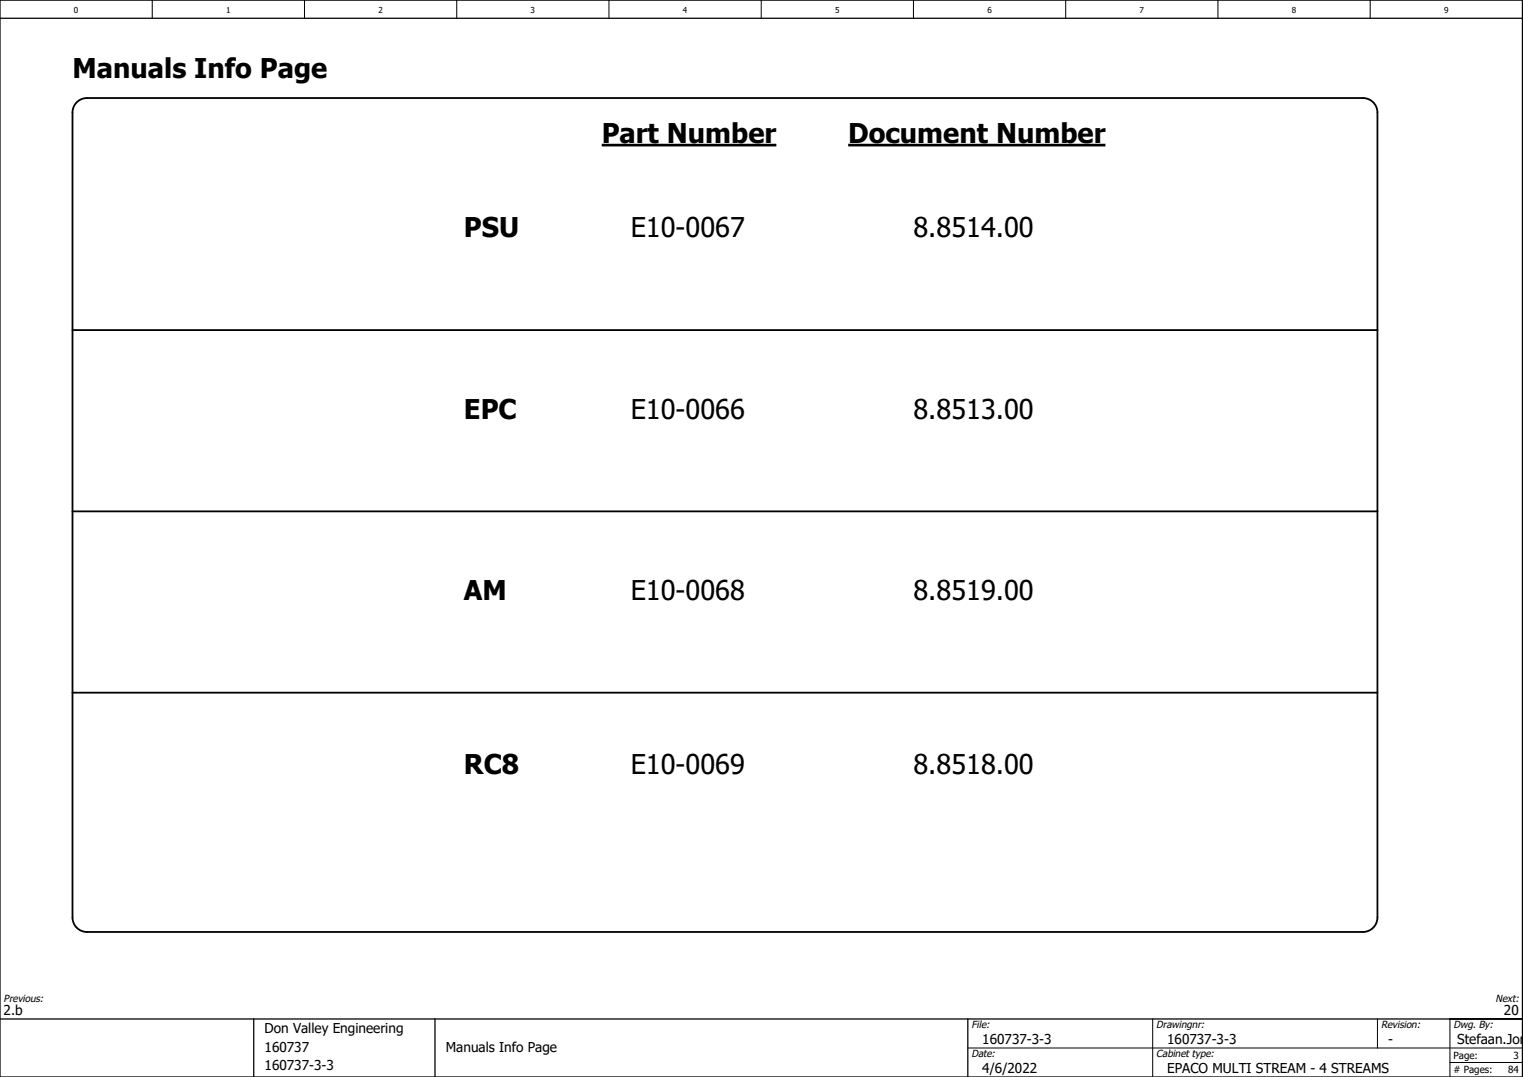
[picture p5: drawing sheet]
<svg xmlns="http://www.w3.org/2000/svg" width="420mm" height="297mm" viewBox="0 0 420 297" stroke-linecap="round" stroke-linejoin="round" font-family="sans-serif">
<defs><g id="words">
<g font-size="7.5">
<text x="20" y="21.5">Manuals Info Page</text>
<text x="166" y="39.5">Part Number</text>
<text x="234" y="39.5">Document Number</text>
<text x="128" y="65.5">PSU</text>
<text x="174" y="65.5">E10-0067</text>
<text x="252" y="65.5">8.8514.00</text>
<text x="128" y="115.5">EPC</text>
<text x="174" y="115.5">E10-0066</text>
<text x="252" y="115.5">8.8513.00</text>
<text x="128" y="165.5">AM</text>
<text x="174" y="165.5">E10-0068</text>
<text x="252" y="165.5">8.8519.00</text>
<text x="128" y="213.5">RC8</text>
<text x="174" y="213.5">E10-0069</text>
<text x="252" y="213.5">8.8518.00</text>
</g>
<g font-size="3.7">
<text x="1" y="280">2.b</text>
<text x="414.9" y="280">20</text>
<text x="73" y="285">Don Valley Engineering</text>
<text x="73" y="290">160737</text>
<text x="123" y="290">Manuals Info Page</text>
<text x="271" y="288">160737-3-3</text>
<text x="322" y="288">160737-3-3</text>
<text x="383" y="288">-</text>
<text x="402" y="288">Stefaan.Jori</text>
<text x="73" y="295">160737-3-3</text>
<text x="271" y="296">4/6/2022</text>
<text x="322" y="296">EPACO MULTI STREAM - 4 STREAMS</text>
</g>
<g font-size="2.8">
<text x="1" y="276.5">Previous:</text>
<text x="412.6" y="276.5">Next:</text>
<text x="268" y="283.5">File:</text>
<text x="319" y="283.5">Drawingnr:</text>
<text x="381" y="283.5">Revision:</text>
<text x="401" y="283.5">Dwg. By:</text>
<text x="268" y="291.5">Date:</text>
<text x="319" y="291.5">Cabinet type:</text>
</g>
<g font-size="2.7">
<text x="401" y="292">Page:</text>
<text x="417.5" y="292">3</text>
<text x="401" y="296"># Pages:</text>
<text x="416.1" y="296">84</text>
</g>
<g font-size="2.3">
<text x="20.4" y="3.6">0</text>
<text x="62.4" y="3.6">1</text>
<text x="104.4" y="3.6">2</text>
<text x="146.4" y="3.6">3</text>
<text x="188.4" y="3.6">4</text>
<text x="230.4" y="3.6">5</text>
<text x="272.4" y="3.6">6</text>
<text x="314.4" y="3.6">7</text>
<text x="356.4" y="3.6">8</text>
<text x="398.4" y="3.6">9</text>
</g>
</g></defs>
<g fill="none" stroke="#000" stroke-width=".28">
<path d="M42 0v5M84 0v5M126 0v5M168 0v5M210 0v5M252 0v5M294 0v5M336 0v5M378 0v5M267 289h153M318 281v16M380 281v8"/>
<path d="M400 293h20M400 281v16"/>
</g>
<path d="M0 5h420M0 0h420v297h-420zM0 281h420M70 281v16M120 281v16M267 281v16" fill="none" stroke="#000" stroke-width=".35"/>
<g fill="#000">
<circle cx="400" cy="281" r=".17"/>
<circle cx="420" cy="281" r=".17"/>
</g>
<path d="M21.2 28.2a4 4 0 0 1 2.8-1.2h352a4 4 0 0 1 4 4v222a4 4 0 0 1-4 4h-352a4 4 0 0 1-4-4v-222a4 4 0 0 1 1.2-2.8zM20 91h360M20 141h360M20 191h360" fill="none" stroke="#000" stroke-width=".5"/>
<path d="M166 40h48.2M234 40h71" fill="none" stroke="#000" stroke-width=".74" stroke-linecap="butt"/>
<use href="#words"/>
</svg>
